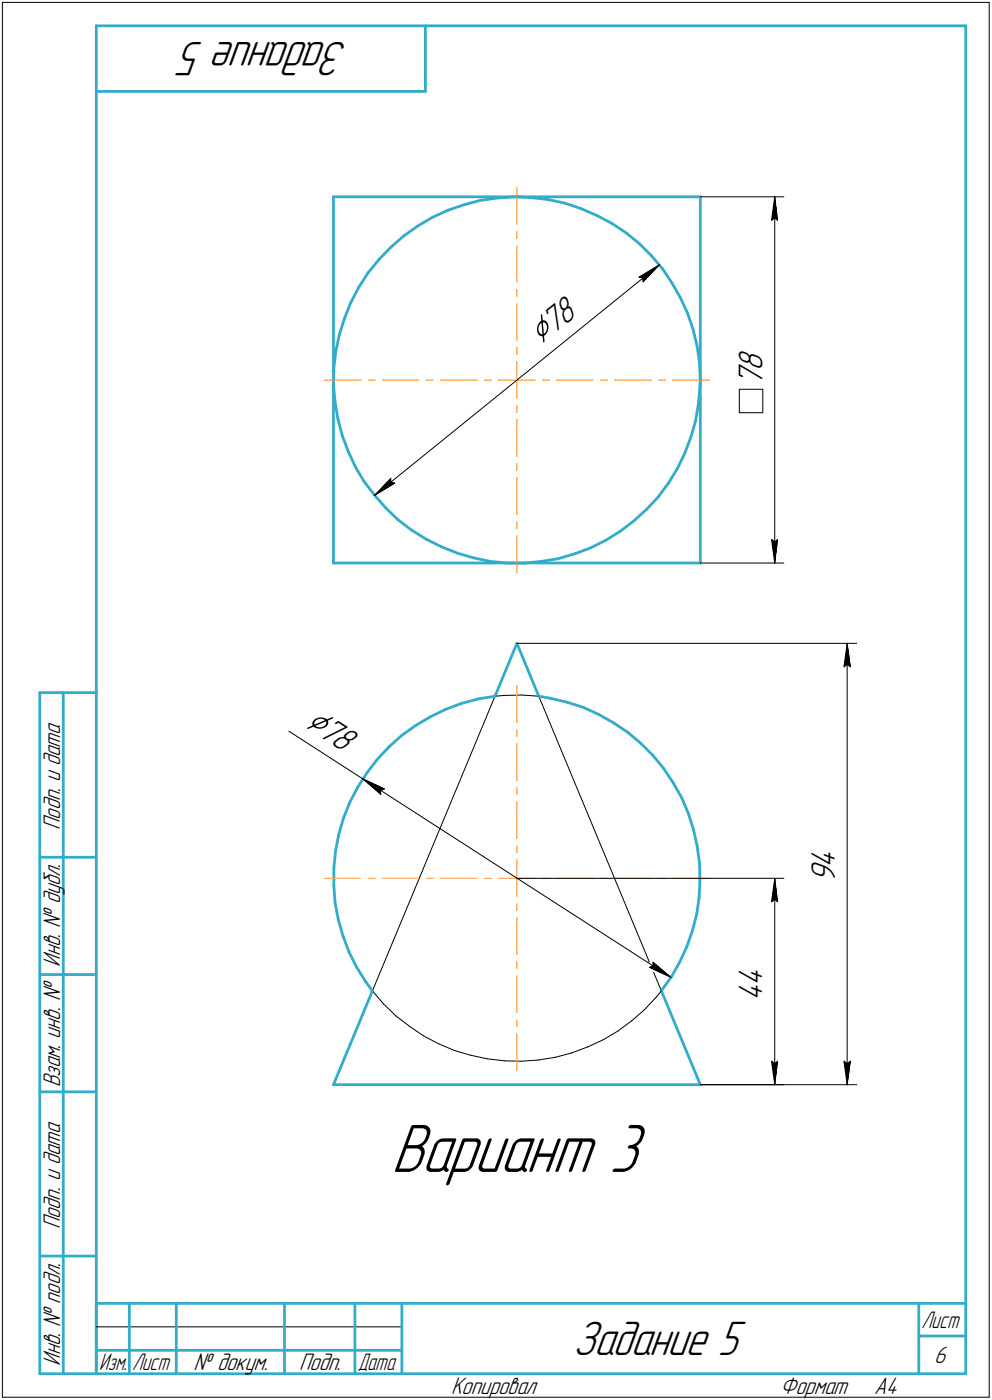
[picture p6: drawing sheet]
<svg xmlns="http://www.w3.org/2000/svg" width="211mm" height="298mm" viewBox="0 0 211 298" stroke-linecap="round" stroke-linejoin="round" font-family="sans-serif">
<defs><g id="words">
<text font-size="15.6" x="83.2" y="249.5">Вариант 3</text>
<g font-size="10.9">
<text x="74.1" y="9" transform="rotate(-180 74.1 9)">Задание 5</text>
<text x="121.9" y="288.5">Задание 5</text>
</g>
<g font-size="8.5">
<text x="115" y="73.6" transform="rotate(-39 115 73.6)">Ç78</text>
<text x="64.5" y="154.6" transform="rotate(33 64.5 154.6)">Ç78</text>
</g>
<g font-size="7.8">
<text x="162.3" y="82.2" transform="rotate(-90 162.3 82.2)">7</text>
<text x="162.3" y="79" transform="rotate(-90 162.3 79)">8</text>
<text x="177.7" y="184.9" transform="rotate(-90 177.7 184.9)">4</text>
<text x="177.7" y="188.1" transform="rotate(-90 177.7 188.1)">9</text>
<text x="162.3" y="209.9" transform="rotate(-90 162.3 209.9)">4</text>
<text x="162.3" y="213.1" transform="rotate(-90 162.3 213.1)">4</text>
</g>
<g font-size="5.4">
<text x="12.8" y="176.7" transform="rotate(-90 12.8 176.7)">Подп. и дата</text>
<text x="12.8" y="205.8" transform="rotate(-90 12.8 205.8)">Инв. № дубл.</text>
<text x="12.8" y="231.6" transform="rotate(-90 12.8 231.6)">Взам. инв. №</text>
<text x="12.8" y="261.7" transform="rotate(-90 12.8 261.7)">Подп. и дата</text>
<text x="12.8" y="290.8" transform="rotate(-90 12.8 290.8)">Инв. № подл.</text>
<text x="41.2" y="291.8">№ докум.</text>
<text x="63.6" y="291.8">Подп.</text>
<text x="198.8" y="290.3">6</text>
<text x="96" y="296.8">Копировал</text>
<text x="166" y="296.8">Формат</text>
<text x="186" y="296.8">A4</text>
</g>
<g font-size="5.3">
<text x="196.1" y="282.8">Лист</text>
<text x="21.1" y="291.8">Изм.</text>
<text x="28.1" y="291.8">Лист</text>
<text x="76.1" y="291.8">Дата</text>
</g>
</g></defs>
<g fill="#fff" stroke="#fff" stroke-width=".21">
<path d="M83.2 238.3h55.6zM83.2 238.4h55.6zM83.2 238.5h55.6zM83.2 238.6h55.6zM83.2 238.7h55.6zM83.2 238.8h55.6zM83.2 238.8h55.6zM83.2 238.9h55.6zM83.2 239h55.6zM83.2 239.1h55.6zM83.2 239.2h55.6zM83.2 239.3h55.6zM83.2 239.4h55.6zM83.2 239.4h55.6zM83.2 239.5h55.6zM83.2 239.6h55.6zM83.2 239.7h55.6zM83.2 239.8h55.6zM83.2 239.9h55.6zM83.2 239.9h55.6zM83.2 240h55.6zM83.2 240.1h55.6zM83.2 240.2h55.6zM83.2 240.3h55.6zM83.2 240.4h55.6zM83.2 240.5h55.6zM83.2 240.5h55.6zM83.2 240.6h55.6zM83.2 240.7h55.6zM83.2 240.8h55.6zM83.2 240.9h55.6zM83.2 241h55.6zM83.2 241h55.6zM83.2 241.1h55.6zM83.2 241.2h55.6zM83.2 241.3h55.6zM83.2 241.4h55.6zM83.2 241.5h55.6zM83.2 241.6h55.6zM83.2 241.6h55.6zM83.2 241.7h55.6zM83.2 241.8h55.6zM83.2 241.9h55.6zM83.2 242h55.6zM83.2 242.1h55.6zM83.2 242.1h55.6zM83.2 242.2h55.6zM83.2 242.3h55.6zM83.2 242.4h55.6zM83.2 242.5h55.6zM83.2 242.6h55.6zM83.2 242.7h55.6zM83.2 242.7h55.6zM83.2 242.8h55.6zM83.2 242.9h55.6zM83.2 243h55.6zM83.2 243.1h55.6zM83.2 243.2h55.6zM83.2 243.2h55.6zM83.2 243.3h55.6zM83.2 243.4h55.6zM83.2 243.5h55.6zM83.2 243.6h55.6zM83.2 243.7h55.6zM83.2 243.8h55.6zM83.2 243.8h55.6zM83.2 243.9h55.6zM83.2 244h55.6zM83.2 244.1h55.6zM83.2 244.2h55.6zM83.2 244.3h55.6zM83.2 244.3h55.6zM83.2 244.4h55.6zM83.2 244.5h55.6zM83.2 244.6h55.6zM83.2 244.7h55.6zM83.2 244.8h55.6zM83.2 244.9h55.6zM83.2 244.9h55.6zM83.2 245h55.6zM83.2 245.1h55.6zM83.2 245.2h55.6zM83.2 245.3h55.6zM83.2 245.4h55.6zM83.2 245.4h55.6zM83.2 245.5h55.6zM83.2 245.6h55.6zM83.2 245.7h55.6zM83.2 245.8h55.6zM83.2 245.9h55.6zM83.2 246h55.6zM83.2 246h55.6zM83.2 246.1h55.6zM83.2 246.2h55.6zM83.2 246.3h55.6zM83.2 246.4h55.6zM83.2 246.5h55.6zM83.2 246.5h55.6zM83.2 246.6h55.6zM83.2 246.7h55.6zM83.2 246.8h55.6zM83.2 246.9h55.6zM83.2 247h55.6zM83.2 247.1h55.6zM83.2 247.1h55.6zM83.2 247.2h55.6zM83.2 247.3h55.6zM83.2 247.4h55.6zM83.2 247.5h55.6zM83.2 247.6h55.6zM83.2 247.6h55.6zM83.2 247.7h55.6zM83.2 247.8h55.6zM83.2 247.9h55.6zM83.2 248h55.6zM83.2 248.1h55.6zM83.2 248.2h55.6zM83.2 248.2h55.6zM83.2 248.3h55.6zM83.2 248.4h55.6zM83.2 248.5h55.6zM83.2 248.6h55.6zM83.2 248.7h55.6zM83.2 248.8h55.6zM83.2 248.8h55.6zM83.2 248.9h55.6zM83.2 249h55.6zM83.2 249.1h55.6zM83.2 249.2h55.6zM83.2 249.3h55.6zM83.2 249.3h55.6zM83.2 249.4h55.6zM83.2 249.5h55.6zM83.2 249.6h55.6zM83.2 249.7h55.6zM83.2 249.8h55.6zM83.2 249.9h55.6zM83.2 249.9h55.6zM83.2 250h55.6zM83.2 250.1h55.6zM83.2 250.2h55.6zM83.2 250.3h55.6zM83.2 250.4h55.6zM83.2 250.4h55.6zM83.2 250.5h55.6zM83.2 250.6h55.6zM83.2 250.7h55.6zM83.2 250.8h55.6zM83.2 250.9h55.6zM83.2 251h55.6zM83.2 251h55.6zM83.2 251.1h55.6zM83.2 251.2h55.6zM83.2 251.3h55.6zM83.2 251.4h55.6zM83.2 251.5h55.6zM83.2 251.5h55.6zM83.2 251.6h55.6zM83.2 251.7h55.6zM83.2 251.8h55.6zM83.2 251.9h55.6zM83.2 252h55.6zM83.2 252.1h55.6zM83.2 252.1h55.6zM83.2 252.2h55.6zM83.2 252.3h55.6zM83.2 252.4h55.6zM83.2 252.5h55.6zM83.2 252.6h55.6z"/>
<path d="M156.6 204.9h7.2zM156.6 205h7.2zM156.6 205.1h7.2zM156.6 205.1h7.2zM156.6 205.2h7.2zM156.6 205.3h7.2zM156.6 205.4h7.2zM156.6 205.5h7.2zM156.6 205.6h7.2zM156.6 205.7h7.2zM156.6 205.7h7.2zM156.6 205.8h7.2zM156.6 205.9h7.2zM156.6 206h7.2zM156.6 206.1h7.2zM156.6 206.2h7.2zM156.6 206.2h7.2zM156.6 206.3h7.2zM156.6 206.4h7.2zM156.6 206.5h7.2zM156.6 206.6h7.2zM156.6 206.7h7.2zM156.6 206.8h7.2zM156.6 206.8h7.2zM156.6 206.9h7.2zM156.6 207h7.2zM156.6 207.1h7.2zM156.6 207.2h7.2zM156.6 207.3h7.2zM156.6 207.3h7.2zM156.6 207.4h7.2zM156.6 207.5h7.2zM156.6 207.6h7.2zM156.6 207.7h7.2zM156.6 207.8h7.2zM156.6 207.9h7.2zM156.6 207.9h7.2zM156.6 208h7.2zM156.6 208.1h7.2zM156.6 208.2h7.2zM156.6 208.3h7.2zM156.6 208.4h7.2zM156.6 208.4h7.2zM156.6 208.5h7.2zM156.6 208.6h7.2zM156.6 208.7h7.2zM156.6 208.8h7.2zM156.6 208.9h7.2zM156.6 209h7.2zM156.6 209h7.2zM156.6 209.1h7.2zM156.6 209.2h7.2zM156.6 209.3h7.2zM156.6 209.4h7.2zM156.6 209.5h7.2zM156.6 209.5h7.2zM156.6 209.6h7.2zM156.6 209.7h7.2zM156.6 209.8h7.2zM156.6 209.9h7.2zM156.6 210h7.2zM156.6 210.1h7.2zM156.6 210.1h7.2zM156.6 210.2h7.2zM156.6 210.3h7.2zM156.6 210.4h7.2zM156.6 210.5h7.2zM156.6 210.6h7.2zM156.6 210.7h7.2zM156.6 210.7h7.2zM156.6 210.8h7.2zM156.6 210.9h7.2zM156.6 211h7.2zM156.6 211.1h7.2zM156.6 211.2h7.2zM156.6 211.2h7.2zM156.6 211.3h7.2zM156.6 211.4h7.2zM156.6 211.5h7.2zM156.6 211.6h7.2zM156.6 211.7h7.2zM156.6 211.8h7.2zM156.6 211.8h7.2zM156.6 211.9h7.2zM156.6 212h7.2zM156.6 212.1h7.2zM156.6 212.2h7.2zM156.6 212.3h7.2zM156.6 212.3h7.2zM156.6 212.4h7.2zM156.6 212.5h7.2zM156.6 212.6h7.2zM156.6 212.7h7.2zM156.6 212.8h7.2zM156.6 212.9h7.2zM156.6 212.9h7.2zM156.6 213h7.2z"/>
<path d="M163.6 225.5h2.4zM163.7 225.6h2.3zM163.7 225.6h2.3zM163.7 225.7h2.3zM163.7 225.8h2.3zM163.7 225.9h2.3zM163.7 226h2.3zM163.7 226.1h2.3zM163.7 226.1h2.2zM163.7 226.2h2.2zM163.7 226.3h2.2zM163.7 226.4h2.2zM163.7 226.5h2.2zM163.7 226.6h2.2zM163.7 226.7h2.2zM163.8 226.7h2.1zM163.8 226.8h2.1zM163.8 226.9h2.1zM163.8 227h2.1zM163.8 227.1h2.1zM163.8 227.2h2.1zM163.8 227.2h2.1zM163.8 227.3h2zM163.9 227.4h1.9zM163.9 227.5h1.9zM163.9 227.6h1.9zM163.9 227.7h1.9zM163.9 227.8h1.9zM163.9 227.8h1.9zM163.9 227.9h1.9zM164 228h1.7zM164 228.1h1.7zM164 228.2h1.7zM164 228.3h1.7zM164 228.3h1.7zM164 228.4h1.7zM164 228.5h1.7zM164.1 228.6h1.5zM164.1 228.7h1.5zM164.1 228.8h1.5zM164.1 228.9h1.5zM164.1 228.9h1.5zM164.1 229h1.5zM164.1 229.1h1.5zM164.1 229.2h1.4zM164.2 229.3h1.3zM164.2 229.4h1.3zM164.3 229.4h1.1zM164.3 229.5h1.1zM164.3 229.6h1.1zM164.3 229.7h1.1zM164.3 229.8h1.1zM164.4 229.9h.9zM164.4 230h.9zM164.5 230h.8zM164.5 230.1h.7zM164.6 230.2h.6zM164.6 230.3h.6zM164.6 230.4h.5zM164.7 230.5h.4zM164.7 230.5h.3zM164.8 230.6h.2zM164.8 230.7h.2z"/>
<path d="M164.8 187.3h.2zM164.8 187.4h.2zM164.7 187.5h.3zM164.7 187.5h.4zM164.6 187.6h.5zM164.6 187.7h.6zM164.6 187.8h.6zM164.5 187.9h.7zM164.5 188h.8zM164.4 188h.9zM164.4 188.1h.9zM164.3 188.2h1.1zM164.3 188.3h1.1zM164.3 188.4h1.1zM164.3 188.5h1.1zM164.3 188.6h1.1zM164.2 188.6h1.3zM164.2 188.7h1.3zM164.1 188.8h1.4zM164.1 188.9h1.5zM164.1 189h1.5zM164.1 189.1h1.5zM164.1 189.1h1.5zM164.1 189.2h1.5zM164.1 189.3h1.5zM164.1 189.4h1.5zM164 189.5h1.7zM164 189.6h1.7zM164 189.7h1.7zM164 189.7h1.7zM164 189.8h1.7zM164 189.9h1.7zM164 190h1.7zM163.9 190.1h1.9zM163.9 190.2h1.9zM163.9 190.2h1.9zM163.9 190.3h1.9zM163.9 190.4h1.9zM163.9 190.5h1.9zM163.9 190.6h1.9zM163.8 190.7h2zM163.8 190.8h2.1zM163.8 190.8h2.1zM163.8 190.9h2.1zM163.8 191h2.1zM163.8 191.1h2.1zM163.8 191.2h2.1zM163.8 191.3h2.1zM163.7 191.3h2.2zM163.7 191.4h2.2zM163.7 191.5h2.2zM163.7 191.6h2.2zM163.7 191.7h2.2zM163.7 191.8h2.2zM163.7 191.9h2.2zM163.7 191.9h2.3zM163.7 192h2.3zM163.7 192.1h2.3zM163.7 192.2h2.3zM163.7 192.3h2.3zM163.7 192.4h2.3zM163.7 192.4h2.3z"/>
<path d="M172.1 179.9h7.1zM172.1 180h7.1zM172.1 180.1h7.1zM172.1 180.2h7.1zM172.1 180.3h7.1zM172.1 180.3h7.1zM172.1 180.4h7.1zM172.1 180.5h7.1zM172.1 180.6h7.1zM172.1 180.7h7.1zM172.1 180.8h7.1zM172.1 180.8h7.1zM172.1 180.9h7.1zM172.1 181h7.1zM172.1 181.1h7.1zM172.1 181.2h7.1zM172.1 181.3h7.1zM172.1 181.4h7.1zM172.1 181.4h7.1zM172.1 181.5h7.1zM172.1 181.6h7.1zM172.1 181.7h7.1zM172.1 181.8h7.1zM172.1 181.9h7.1zM172.1 181.9h7.1zM172.1 182h7.1zM172.1 182.1h7.1zM172.1 182.2h7.1zM172.1 182.3h7.1zM172.1 182.4h7.1zM172.1 182.5h7.1zM172.1 182.5h7.1zM172.1 182.6h7.1zM172.1 182.7h7.1zM172.1 182.8h7.1zM172.1 182.9h7.1zM172.1 183h7.1zM172.1 183h7.1zM172.1 183.1h7.1zM172.1 183.2h7.1zM172.1 183.3h7.1zM172.1 183.4h7.1zM172.1 183.5h7.1zM172.1 183.6h7.1zM172.1 183.6h7.1zM172.1 183.7h7.1zM172.1 183.8h7.1zM172.1 183.9h7.1zM172.1 184h7.1zM172.1 184.1h7.1zM172.1 184.1h7.1zM172.1 184.2h7.1zM172.1 184.3h7.1zM172.1 184.4h7.1zM172.1 184.5h7.1zM172.1 184.6h7.1zM172.1 184.7h7.1zM172.1 184.7h7.1zM172.1 184.8h7.1zM172.1 184.9h7.1zM172.1 185h7.1zM172.1 185.1h7.1zM172.1 185.2h7.1zM172.1 185.3h7.1zM172.1 185.3h7.1zM172.1 185.4h7.1zM172.1 185.5h7.1zM172.1 185.6h7.1zM172.1 185.7h7.1zM172.1 185.8h7.1zM172.1 185.8h7.1zM172.1 185.9h7.1zM172.1 186h7.1zM172.1 186.1h7.1zM172.1 186.2h7.1zM172.1 186.3h7.1zM172.1 186.4h7.1zM172.1 186.4h7.1zM172.1 186.5h7.1zM172.1 186.6h7.1zM172.1 186.7h7.1zM172.1 186.8h7.1zM172.1 186.9h7.1zM172.1 186.9h7.1zM172.1 187h7.1zM172.1 187.1h7.1zM172.1 187.2h7.1zM172.1 187.3h7.1zM172.1 187.4h7.1zM172.1 187.5h7.1zM172.1 187.5h7.1zM172.1 187.6h7.1zM172.1 187.7h7.1zM172.1 187.8h7.1zM172.1 187.9h7.1zM172.1 188h7.1z"/>
<path d="M179.1 225.5h2.4zM179.2 225.6h2.3zM179.2 225.6h2.3zM179.2 225.7h2.3zM179.2 225.8h2.3zM179.2 225.9h2.3zM179.2 226h2.3zM179.2 226.1h2.3zM179.2 226.1h2.2zM179.2 226.2h2.2zM179.2 226.3h2.2zM179.2 226.4h2.2zM179.2 226.5h2.2zM179.2 226.6h2.2zM179.2 226.7h2.2zM179.2 226.7h2.2zM179.2 226.8h2.2zM179.2 226.9h2.2zM179.3 227h2.1zM179.3 227.1h2.1zM179.3 227.2h2.1zM179.3 227.2h2.1zM179.3 227.3h2zM179.3 227.4h2zM179.3 227.5h2zM179.3 227.6h2zM179.3 227.7h2zM179.4 227.8h1.9zM179.4 227.8h1.9zM179.4 227.9h1.9zM179.4 228h1.8zM179.4 228.1h1.8zM179.4 228.2h1.8zM179.4 228.3h1.8zM179.4 228.3h1.8zM179.4 228.4h1.8zM179.5 228.5h1.7zM179.5 228.6h1.6zM179.5 228.7h1.6zM179.5 228.8h1.6zM179.5 228.9h1.6zM179.5 228.9h1.6zM179.5 229h1.6zM179.5 229.1h1.6zM179.5 229.2h1.5zM179.6 229.3h1.4zM179.6 229.4h1.4zM179.7 229.4h1.2zM179.7 229.5h1.2zM179.7 229.6h1.1zM179.7 229.7h1.1zM179.7 229.8h1.1zM179.8 229.9h1zM179.8 230h1zM179.9 230h.8zM179.9 230.1h.8zM180 230.2h.6zM180 230.3h.6zM180 230.4h.5zM180.1 230.5h.4zM180.1 230.5h.4zM180.2 230.6h.2zM180.2 230.7h.2z"/>
<path d="M180.2 137.2h.2zM180.2 137.3h.2zM180.1 137.4h.4zM180.1 137.5h.4zM180 137.6h.5zM180 137.7h.6zM180 137.8h.6zM179.9 137.8h.8zM179.9 137.9h.8zM179.8 138h1zM179.8 138.1h1zM179.7 138.2h1.1zM179.7 138.3h1.1zM179.7 138.3h1.1zM179.7 138.4h1.2zM179.7 138.5h1.2zM179.6 138.6h1.4zM179.6 138.7h1.4zM179.5 138.8h1.5zM179.5 138.9h1.6zM179.5 138.9h1.6zM179.5 139h1.6zM179.5 139.1h1.6zM179.5 139.2h1.6zM179.5 139.3h1.6zM179.5 139.4h1.6zM179.5 139.4h1.7zM179.4 139.5h1.8zM179.4 139.6h1.8zM179.4 139.7h1.8zM179.4 139.8h1.8zM179.4 139.9h1.8zM179.4 140h1.8zM179.4 140h1.9zM179.4 140.1h1.9zM179.4 140.2h1.9zM179.3 140.3h2zM179.3 140.4h2zM179.3 140.5h2zM179.3 140.5h2zM179.3 140.6h2zM179.3 140.7h2.1zM179.3 140.8h2.1zM179.3 140.9h2.1zM179.3 141h2.1zM179.2 141.1h2.2zM179.2 141.1h2.2zM179.2 141.2h2.2zM179.2 141.3h2.2zM179.2 141.4h2.2zM179.2 141.5h2.2zM179.2 141.6h2.2zM179.2 141.6h2.2zM179.2 141.7h2.2zM179.2 141.8h2.2zM179.2 141.9h2.3zM179.2 142h2.3zM179.2 142.1h2.3zM179.2 142.2h2.3zM179.2 142.2h2.3zM179.2 142.3h2.3zM179.2 142.4h2.3z"/>
<path d="M156.6 74h7.2zM156.6 74.1h7.2zM156.6 74.2h7.2zM156.6 74.3h7.2zM156.6 74.3h7.2zM156.6 74.4h7.2zM156.6 74.5h7.2zM156.6 74.6h7.2zM156.6 74.7h7.2zM156.6 74.8h7.2zM156.6 74.8h7.2zM156.6 74.9h7.2zM156.6 75h7.2zM156.6 75.1h7.2zM156.6 75.2h7.2zM156.6 75.3h7.2zM156.6 75.4h7.2zM156.6 75.4h7.2zM156.6 75.5h7.2zM156.6 75.6h7.2zM156.6 75.7h7.2zM156.6 75.8h7.2zM156.6 75.9h7.2zM156.6 75.9h7.2zM156.6 76h7.2zM156.6 76.1h7.2zM156.6 76.2h7.2zM156.6 76.3h7.2zM156.6 76.4h7.2zM156.6 76.5h7.2zM156.6 76.5h7.2zM156.6 76.6h7.2zM156.6 76.7h7.2zM156.6 76.8h7.2zM156.6 76.9h7.2zM156.6 77h7.2zM156.6 77h7.2zM156.6 77.1h7.2zM156.6 77.2h7.2zM156.6 77.3h7.2zM156.6 77.4h7.2zM156.6 77.5h7.2zM156.6 77.6h7.2zM156.6 77.6h7.2zM156.6 77.7h7.2zM156.6 77.8h7.2zM156.6 77.9h7.2zM156.6 78h7.2zM156.6 78.1h7.2zM156.6 78.1h7.2zM156.6 78.2h7.2zM156.6 78.3h7.2zM156.6 78.4h7.2zM156.6 78.5h7.2zM156.6 78.6h7.2zM156.6 78.7h7.2zM156.6 78.7h7.2zM156.6 78.8h7.2zM156.6 78.9h7.2zM156.6 79h7.2zM156.6 79.1h7.2zM156.6 79.2h7.2zM156.6 79.2h7.2zM156.6 79.3h7.2zM156.6 79.4h7.2zM156.6 79.5h7.2zM156.6 79.6h7.2zM156.6 79.7h7.2zM156.6 79.8h7.2zM156.6 79.8h7.2zM156.6 79.9h7.2zM156.6 80h7.2zM156.6 80.1h7.2zM156.6 80.2h7.2zM156.6 80.3h7.2zM156.6 80.3h7.2zM156.6 80.4h7.2zM156.6 80.5h7.2zM156.6 80.6h7.2zM156.6 80.7h7.2zM156.6 80.8h7.2zM156.6 80.9h7.2zM156.6 80.9h7.2zM156.6 81h7.2zM156.6 81.1h7.2zM156.6 81.2h7.2zM156.6 81.3h7.2zM156.6 81.4h7.2zM156.6 81.4h7.2zM156.6 81.5h7.2zM156.6 81.6h7.2zM156.6 81.7h7.2zM156.6 81.8h7.2zM156.6 81.9h7.2zM156.6 82h7.2zM156.6 82h7.2zM156.6 82.1h7.2zM156.6 82.2h7.2zM156.6 82.3h7.2zM156.6 82.4h7.2zM156.6 82.5h7.2zM156.6 82.5h7.2zM156.6 82.6h7.2zM156.6 82.7h7.2zM156.6 82.8h7.2zM156.6 82.9h7.2zM156.6 83h7.2zM156.6 83.1h7.2zM156.6 83.1h7.2zM156.6 83.2h7.2zM156.6 83.3h7.2zM156.6 83.4h7.2zM156.6 83.5h7.2zM156.6 83.6h7.2zM156.6 83.7h7.2zM156.6 83.7h7.2zM156.6 83.8h7.2zM156.6 83.9h7.2zM156.6 84h7.2zM156.6 84.1h7.2zM156.6 84.2h7.2zM156.6 84.2h7.2zM156.6 84.3h7.2zM156.6 84.4h7.2zM156.6 84.5h7.2zM156.6 84.6h7.2zM156.6 84.7h7.2zM156.6 84.8h7.2zM156.6 84.8h7.2zM156.6 84.9h7.2zM156.6 85h7.2zM156.6 85.1h7.2zM156.6 85.2h7.2zM156.6 85.3h7.2zM156.6 85.3h7.2zM156.6 85.4h7.2zM156.6 85.5h7.2zM156.6 85.6h7.2zM156.6 85.7h7.2zM156.6 85.8h7.2zM156.6 85.9h7.2zM156.6 85.9h7.2zM156.6 86h7.2zM156.6 86.1h7.2zM156.6 86.2h7.2zM156.6 86.3h7.2zM156.6 86.4h7.2zM156.6 86.4h7.2zM156.6 86.5h7.2zM156.6 86.6h7.2zM156.6 86.7h7.2zM156.6 86.8h7.2zM156.6 86.9h7.2zM156.6 87h7.2zM156.6 87h7.2zM156.6 87.1h7.2zM156.6 87.2h7.2zM156.6 87.3h7.2zM156.6 87.4h7.2zM156.6 87.5h7.2zM156.6 87.5h7.2zM156.6 87.6h7.2zM156.6 87.7h7.2zM156.6 87.8h7.2z"/>
<path d="M163.6 114.5h2.4zM163.7 114.6h2.3zM163.7 114.6h2.3zM163.7 114.7h2.3zM163.7 114.8h2.3zM163.7 114.9h2.3zM163.7 115h2.3zM163.7 115.1h2.3zM163.7 115.1h2.2zM163.7 115.2h2.2zM163.7 115.3h2.2zM163.7 115.4h2.2zM163.7 115.5h2.2zM163.7 115.6h2.2zM163.7 115.7h2.2zM163.8 115.7h2.1zM163.8 115.8h2.1zM163.8 115.9h2.1zM163.8 116h2.1zM163.8 116.1h2.1zM163.8 116.2h2.1zM163.8 116.2h2.1zM163.9 116.3h1.9zM163.9 116.4h1.9zM163.9 116.5h1.9zM163.9 116.6h1.9zM163.9 116.7h1.9zM163.9 116.8h1.9zM163.9 116.8h1.9zM164 116.9h1.7zM164 117h1.7zM164 117.1h1.7zM164 117.2h1.7zM164 117.3h1.7zM164 117.3h1.7zM164 117.4h1.7zM164.1 117.5h1.5zM164.1 117.6h1.5zM164.1 117.7h1.5zM164.1 117.8h1.5zM164.1 117.9h1.5zM164.1 117.9h1.5zM164.1 118h1.5zM164.1 118.1h1.4zM164.2 118.2h1.3zM164.2 118.3h1.3zM164.3 118.4h1.1zM164.3 118.4h1.1zM164.3 118.5h1.1zM164.3 118.6h1.1zM164.3 118.7h1.1zM164.4 118.8h.9zM164.4 118.9h.9zM164.5 119h.8zM164.5 119h.7zM164.6 119.1h.6zM164.6 119.2h.6zM164.6 119.3h.5zM164.7 119.4h.4zM164.7 119.5h.3zM164.8 119.5h.2zM164.8 119.6h.2z"/>
<path d="M164.8 42.2h.2zM164.8 42.2h.2zM164.7 42.3h.3zM164.7 42.4h.4zM164.6 42.5h.5zM164.6 42.6h.6zM164.6 42.7h.6zM164.5 42.8h.7zM164.5 42.8h.8zM164.4 42.9h.9zM164.4 43h.9zM164.3 43.1h1.1zM164.3 43.2h1.1zM164.3 43.3h1.1zM164.3 43.3h1.1zM164.3 43.4h1.1zM164.2 43.5h1.3zM164.2 43.6h1.3zM164.1 43.7h1.4zM164.1 43.8h1.5zM164.1 43.9h1.5zM164.1 43.9h1.5zM164.1 44h1.5zM164.1 44.1h1.5zM164.1 44.2h1.5zM164.1 44.3h1.5zM164 44.4h1.7zM164 44.4h1.7zM164 44.5h1.7zM164 44.6h1.7zM164 44.7h1.7zM164 44.8h1.7zM164 44.9h1.7zM163.9 45h1.9zM163.9 45h1.9zM163.9 45.1h1.9zM163.9 45.2h1.9zM163.9 45.3h1.9zM163.9 45.4h1.9zM163.9 45.5h1.9zM163.8 45.6h2zM163.8 45.6h2.1zM163.8 45.7h2.1zM163.8 45.8h2.1zM163.8 45.9h2.1zM163.8 46h2.1zM163.8 46.1h2.1zM163.8 46.1h2.1zM163.7 46.2h2.2zM163.7 46.3h2.2zM163.7 46.4h2.2zM163.7 46.5h2.2zM163.7 46.6h2.2zM163.7 46.7h2.2zM163.7 46.7h2.2zM163.7 46.8h2.3zM163.7 46.9h2.3zM163.7 47h2.3zM163.7 47.1h2.3zM163.7 47.2h2.3zM163.7 47.2h2.3zM163.7 47.3h2.3z"/>
<path d="M138.8 204.2h.1zM138.7 204.3h.3zM138.6 204.4h.5zM138.6 204.5h.6zM138.5 204.6h.9zM138.4 204.6h1zM138.4 204.7h1.1zM138.3 204.8h1.3zM138.3 204.9h1.4zM138.3 205h1.6zM138.2 205.1h1.8zM138.1 205.1h1.9zM138.1 205.2h2zM138 205.3h2.2zM138 205.4h2.4zM137.9 205.5h2.6zM137.9 205.6h2.6zM137.8 205.7h2.8zM137.8 205.7h3zM137.8 205.8h3.1zM137.7 205.9h3.3zM137.7 206h3.4zM137.6 206.1h3.5zM137.5 206.2h3.8zM137.8 206.2h3.6zM137.9 206.3h3.6zM138.1 206.4h3.5zM138.3 206.5h3.3zM138.4 206.6h3.3zM138.6 206.7h3.2zM138.8 206.8h3.1zM138.9 206.8h3zM139.1 206.9h2.9zM139.4 207h2.7zM139.5 207.1h2.6zM139.7 207.2h2.5zM139.9 207.3h2.3zM140 207.3h2.2zM140.2 207.4h2.1zM140.4 207.5h2zM140.5 207.6h1.9zM140.7 207.7h1.8zM140.9 207.8h1.7zM141.4 207.9h1.2zM141.8 207.9h.9zM142.3 208h.4z"/>
<path d="M77.3 165.9h.4zM77.4 166h.7zM77.5 166.1h1.2zM77.5 166.2h1.6zM77.6 166.3h1.7zM77.6 166.4h1.9zM77.6 166.5h2.1zM77.7 166.5h2.1zM77.8 166.6h2.2zM77.8 166.7h2.4zM77.9 166.8h2.4zM78 166.9h2.5zM78 167h2.7zM78.1 167h2.8zM78.1 167.1h3zM78.1 167.2h3.2zM78.2 167.3h3.2zM78.3 167.4h3.3zM78.3 167.5h3.5zM78.5 167.6h3.5zM78.6 167.6h3.5zM78.7 167.7h3.6zM78.7 167.8h3.8zM78.8 167.9h3.7zM79 168h3.4zM79.1 168.1h3.2zM79.2 168.1h3.1zM79.2 168.2h3zM79.3 168.3h2.8zM79.4 168.4h2.7zM79.6 168.5h2.4zM79.7 168.6h2.3zM79.8 168.7h2.2zM79.8 168.7h2.1zM79.9 168.8h1.9zM80.1 168.9h1.7zM80.2 169h1.5zM80.3 169.1h1.3zM80.3 169.2h1.3zM80.4 169.2h1.1zM80.5 169.3h.9zM80.7 169.4h.7zM80.8 169.5h.6zM80.9 169.6h.4zM80.9 169.7h.4zM81 169.8h.2z"/>
<path d="M67.6 149.9h.2zM67.6 149.9h.4zM67.6 150h.5zM67.5 150.1h.7zM67.4 150.2h.9zM67.4 150.3h1.1zM67.3 150.4h1.3zM67.2 150.5h1.5zM67.2 150.5h1.7zM67.1 150.6h1.9zM67.1 150.7h2.1zM67.1 150.8h2.2zM67 150.9h2.4zM66.9 151h2.6zM66.9 151h2.8zM66.8 151.1h3zM66.8 151.2h3.1zM66.7 151.3h3.4zM66.6 151.4h3.6zM66.6 151.5h3.8zM66.5 151.6h3.9zM66.5 151.6h4.1zM66.5 151.7h4.2zM66.4 151.8h4.5zM66.3 151.9h4.7zM66.3 152h4.8zM66.2 152.1h5.1zM66.1 152.1h5.3zM66.1 152.2h5.4zM66 152.3h5.6zM66 152.4h5.8zM66 152.5h5.9zM65.9 152.6h6.2zM65.9 152.7h6.3zM65.8 152.7h6.5zM65.7 152.8h6.8zM65.7 152.9h6.9zM65.6 153h7.1zM65.5 153.1h7.3zM65.5 153.2h7.5zM65.4 153.2h7.7zM65.4 153.3h7.8zM65.4 153.4h8zM65.3 153.5h8.2zM65.3 153.6h8.4zM65.2 153.7h8.5zM65.1 153.8h8.8zM65.1 153.8h8.9zM65 153.9h9.2zM64.9 154h9.4zM64.9 154.1h9.5zM64.9 154.2h9.7zM64.8 154.3h9.9zM64.8 154.3h10zM64.7 154.4h10.2zM64.6 154.5h10.5zM64.6 154.6h10.6zM64.5 154.7h10.9zM64.5 154.8h11zM64.4 154.9h11.2zM64.3 154.9h11.5zM64.3 155h11.6zM64.3 155.1h11.7zM64.2 155.2h11.9zM64.2 155.3h12.1zM64.1 155.4h12.3zM64 155.4h12.5zM64 155.5h12.7zM63.9 155.6h12.9zM63.8 155.7h13.2zM63.8 155.8h13.2zM63.8 155.9h13.4zM63.7 156h13.6zM63.8 156h13.7zM64 156.1h13.6zM64.1 156.2h13.5zM64.3 156.3h13.2zM64.3 156.4h13.2zM64.5 156.5h12.9zM64.6 156.5h12.7zM64.8 156.6h12.5zM64.9 156.7h12.3zM65 156.8h12.1zM65.2 156.9h11.9zM65.3 157h11.7zM65.4 157.1h11.6zM65.5 157.1h11.5zM65.7 157.2h11.2zM65.8 157.3h11zM66 157.4h10.8zM66.1 157.5h10.6zM66.2 157.6h10.5zM66.4 157.6h10.2zM66.5 157.7h10zM66.6 157.8h9.9zM66.7 157.9h9.8zM66.9 158h9.5zM67 158.1h9.4zM67.1 158.2h9.2zM67.3 158.2h8.9zM67.4 158.3h8.8zM67.6 158.4h8.5zM67.6 158.5h8.4zM67.8 158.6h8.2zM67.9 158.7h8zM68.1 158.7h7.8zM68.2 158.8h7.7zM68.3 158.9h7.5zM68.5 159h7.3zM68.6 159.1h7.1zM68.7 159.2h6.9zM68.8 159.3h6.8zM69 159.3h6.5zM69.1 159.4h6.3zM69.3 159.5h6.1zM69.4 159.6h6zM69.5 159.7h5.8zM69.7 159.8h5.6zM69.8 159.9h5.4zM69.9 159.9h5.3zM70 160h5.1zM70.2 160.1h4.8zM70.3 160.2h4.7zM70.4 160.3h4.5zM70.6 160.4h4.2zM70.7 160.4h4.1zM70.9 160.5h3.9zM71 160.6h3.7zM71.1 160.7h3.6zM71.2 160.8h3.4zM71.4 160.9h3.1zM71.5 161h3zM71.6 161h2.8zM71.8 161.1h2.6zM71.9 161.2h2.4zM72.1 161.3h2.2zM72.1 161.4h2.2zM72.3 161.5h1.9zM72.4 161.5h1.7zM72.6 161.6h1.5zM72.7 161.7h1.3zM72.8 161.8h1.1zM73 161.9h.9zM73.1 162h.7zM73.2 162.1h.5zM73.3 162.1h.4zM73.5 162.2h.2z"/>
<path d="M83.1 101.3h.2zM83 101.3h.4zM82.9 101.4h.6zM82.8 101.5h.8zM82.7 101.6h1zM82.6 101.7h1.1zM82.5 101.8h1.3zM82.5 101.9h1.4zM82.4 101.9h1.6zM82.3 102h1.7zM82.2 102.1h1.9zM82.1 102.2h2.1zM82 102.3h2.2zM82 102.4h2.3zM81.9 102.4h2.5zM81.9 102.5h2.5zM81.8 102.6h2.7zM81.7 102.7h2.9zM81.6 102.8h3.1zM81.5 102.9h3.3zM81.4 103h3.4zM81.4 103h3.3zM81.3 103.1h3.2zM81.2 103.2h3.2zM81.1 103.3h3.1zM81 103.4h3.2zM80.9 103.5h3.1zM80.9 103.5h2.9zM80.8 103.6h2.9zM80.7 103.7h2.9zM80.6 103.8h2.9zM80.6 103.9h2.7zM80.5 104h2.6zM80.5 104.1h2.6zM80.4 104.1h2.5zM80.4 104.2h2.4zM80.3 104.3h2.3zM80.3 104.4h2.2zM80.3 104.5h2.1zM80.3 104.6h1.9zM80.2 104.6h1.9zM80.1 104.7h1.9zM80.1 104.8h1.8zM80 104.9h1.7zM80 105h1.5zM79.9 105.1h1.4zM79.9 105.2h1zM79.8 105.2h.8zM79.8 105.3h.5zM79.8 105.4h.2z"/>
<path d="M140 56.5h.3zM139.7 56.6h.5zM139.4 56.6h.8zM139.1 56.7h1zM138.8 56.8h1.3zM138.4 56.9h1.6zM138.3 57h1.7zM138.2 57.1h1.8zM138.1 57.1h1.9zM137.9 57.2h2zM137.8 57.3h2zM137.7 57.4h2.1zM137.5 57.5h2.2zM137.3 57.6h2.4zM137.2 57.7h2.4zM137.1 57.7h2.5zM136.9 57.8h2.6zM136.8 57.9h2.7zM136.7 58h2.7zM136.5 58.1h2.9zM136.4 58.2h3zM136.2 58.3h3.1zM136.1 58.3h3.1zM136 58.4h3.1zM135.8 58.5h3.2zM135.6 58.6h3.3zM135.6 58.7h3.3zM135.4 58.8h3.4zM135.2 58.8h3.5zM135.3 58.9h3.3zM135.4 59h3.1zM135.5 59.1h2.9zM135.5 59.2h2.8zM135.6 59.3h2.7zM135.6 59.4h2.6zM135.7 59.4h2.4zM135.7 59.5h2.3zM135.8 59.6h2.1zM135.9 59.7h1.9zM136 59.8h1.8zM136 59.9h1.7zM136.1 59.9h1.5zM136.1 60h1.4zM136.2 60.1h1.2zM136.3 60.2h1zM136.4 60.3h.8zM136.4 60.4h.8zM136.5 60.5h.6zM136.6 60.5h.4zM136.7 60.6h.2z"/>
<path d="M120.3 61.7h.2zM120.2 61.8h.4zM120.1 61.9h.5zM120.1 62h.6zM119.9 62.1h.9zM119.8 62.1h1zM119.7 62.2h1.2zM119.6 62.3h1.4zM119.5 62.4h1.6zM119.4 62.5h1.8zM119.3 62.6h1.9zM119.2 62.7h2zM119.1 62.7h2.2zM119 62.8h2.4zM118.9 62.9h2.6zM118.8 63h2.7zM118.7 63.1h2.9zM118.6 63.2h3.1zM118.4 63.2h3.4zM118.4 63.3h3.4zM118.3 63.4h3.5zM118.2 63.5h3.7zM118.1 63.6h3.9zM117.9 63.7h4.2zM117.9 63.8h4.3zM117.8 63.8h4.5zM117.7 63.9h4.6zM117.5 64h4.8zM117.4 64.1h5zM117.3 64.2h5.2zM117.3 64.3h5.3zM117.2 64.3h5.4zM117 64.4h5.7zM116.9 64.5h5.9zM116.8 64.6h6.1zM116.8 64.7h6.1zM116.7 64.8h6.2zM116.5 64.9h6.5zM116.4 64.9h6.7zM116.3 65h6.9zM116.2 65.1h7.1zM116.1 65.2h7.2zM116 65.3h7.4zM115.9 65.4h7.5zM115.8 65.4h7.7zM115.7 65.5h7.9zM115.6 65.6h8.1zM115.5 65.7h8.2zM115.4 65.8h8.4zM115.3 65.9h8.6zM115.1 66h8.9zM115.1 66h8.9zM115 66.1h9zM114.9 66.2h9.2zM114.8 66.3h9.4zM114.6 66.4h9.7zM114.6 66.5h9.8zM114.5 66.5h9.9zM114.4 66.6h10.1zM114.3 66.7h10.2zM114.1 66.8h10.5zM114 66.9h10.7zM114 67h10.7zM113.9 67.1h10.9zM113.7 67.1h11.2zM113.6 67.2h11.4zM113.5 67.3h11.6zM113.5 67.4h11.6zM113.4 67.5h11.6zM113.2 67.6h11.7zM113.1 67.6h11.7zM113 67.7h11.7zM112.9 67.8h11.6zM112.9 67.9h11.6zM112.7 68h11.7zM112.6 68.1h11.7zM112.5 68.2h11.6zM112.4 68.2h11.6zM112.3 68.3h11.7zM112.2 68.4h11.7zM112.1 68.5h11.7zM112 68.6h11.6zM111.9 68.7h11.6zM111.8 68.7h11.6zM111.7 68.8h11.7zM111.6 68.9h11.6zM111.5 69h11.6zM111.3 69.1h11.7zM111.4 69.2h11.5zM111.5 69.3h11.3zM111.6 69.3h11.1zM111.7 69.4h10.9zM111.8 69.5h10.7zM111.8 69.6h10.6zM111.8 69.7h10.5zM111.9 69.8h10.3zM112 69.8h10.1zM112.1 69.9h9.9zM112.2 70h9.6zM112.2 70.1h9.6zM112.3 70.2h9.4zM112.4 70.3h9.2zM112.4 70.4h9zM112.5 70.4h8.8zM112.5 70.5h8.7zM112.6 70.6h8.6zM112.7 70.7h8.4zM112.8 70.8h8.1zM112.9 70.9h7.9zM112.9 71h7.8zM112.9 71h7.7zM113 71.1h7.5zM113.1 71.2h7.3zM113.2 71.3h7.1zM113.3 71.4h6.9zM113.3 71.5h6.8zM113.4 71.5h6.6zM113.5 71.6h6.4zM113.5 71.7h6.3zM113.6 71.8h6.1zM113.7 71.9h5.8zM113.7 72h5.8zM113.8 72.1h5.6zM113.9 72.1h5.4zM114 72.2h5.1zM114 72.3h5zM114.1 72.4h4.9zM114.1 72.5h4.8zM114.2 72.6h4.5zM114.3 72.6h4.3zM114.4 72.7h4.1zM114.5 72.8h3.9zM114.5 72.9h3.9zM114.6 73h3.6zM114.6 73.1h3.5zM114.7 73.2h3.3zM114.8 73.2h3.1zM114.9 73.3h2.9zM114.9 73.4h2.8zM115 73.5h2.6zM115.1 73.6h2.4zM115.1 73.7h2.2zM115.2 73.7h2.1zM115.2 73.8h2zM115.3 73.9h1.8zM115.4 74h1.6zM115.5 74.1h1.3zM115.6 74.2h1.2zM115.7 74.3h1zM115.7 74.3h.9zM115.7 74.4h.7zM115.8 74.5h.5zM115.9 74.6h.3zM116 74.7h.2z"/>
</g>
<g fill="none" stroke="#33acca" stroke-width=".59">
<path d="M20.5 5.5v287zM20.5 5.5h185zM20.5 19.5h70zM90.5 5.5v14zM205.5 5.5v287zM71 41.9v78zM71 41.9h78zM78.3 58.1l-1.9 3zM80.6 55.3l-2.3 2.8zM83.1 52.7l2.8-2.4zM83.1 52.7l-2.5 2.6zM85.9 50.3l2.9-2.1z"/>
<path d="M88.8 48.2l3.1-1.9zM91.9 46.3l3.3-1.5zM95.2 44.8l3.5-1.2zM98.7 43.6l3.5-.9zM102.2 42.7l3.6-.5zM105.8 42.2l3.7-.3zM109.5 41.9l3.6 .2zM113.1 42.1l3.6 .4zM116.7 42.5l3.5 .8zM120.2 43.3l3.5 1.1zM123.7 44.4l3.3 1.5zM127 45.9l3.2 1.7z"/>
<path d="M130.2 47.6l3.1 2zM133.3 49.6l2.8 2.3zM136.1 51.9l2.5 2.5zM138.6 54.4l2.4 2.8zM141 57.2l2 3.1zM149 41.9v78zM71 78.3v3.7zM71.5 74.8l-.5 3.5zM72.2 71.2l-.7 3.6zM73.3 67.7l-1.1 3.5zM74.7 64.3l-1.4 3.4zM76.4 61.1l-1.7 3.2z"/>
<path d="M143 60.3l1.8 3.1zM144.8 63.4l1.5 3.3zM146.3 66.7l1.2 3.5zM147.5 70.2l.8 3.5zM148.3 73.7l.5 3.6zM148.8 77.3l.2 3.6zM71 82l.3 3.6zM71.3 85.6l.6 3.6zM71.9 89.2l.9 3.5zM72.8 92.7l1.3 3.4zM74.1 96.1l1.5 3.3zM75.6 99.4l1.9 3.1z"/>
<path d="M144.1 99.8l-1.9 3.1zM145.7 96.5l-1.6 3.3zM147 93.1l-1.3 3.4zM148 89.7l-1 3.4zM148.6 86.1l-.6 3.6zM148.9 82.5l-.3 3.6zM149 80.9l-.1 1.6zM71 119.9h78zM77.5 102.5l2.2 2.9zM79.7 105.4l2.3 2.7zM82 108.1l2.7 2.6zM84.7 110.7l2.8 2.2z"/>
<path d="M87.5 112.9l3.2 1.9zM90.7 114.8l3.2 1.6zM93.9 116.4l3.4 1.4zM97.3 117.8l3.5 1zM100.8 118.8l3.5 .7zM104.3 119.5l3.6 .4zM107.9 119.9h3.7zM111.6 119.9l3.5-.4zM115.1 119.5l3.7-.5zM118.8 119l3.5-1.1zM122.3 117.9l3.3-1.2zM125.6 116.7l3.3-1.6z"/>
<path d="M128.9 115.1l3.1-2zM132 113.1l2.9-2.2zM134.9 110.9l2.7-2.4zM140 105.8l-2.4 2.7zM142.2 102.9l-2.2 2.9zM110 137l-4.7 11.3zM110 137l4.6 11.3zM8.5 147.5v145zM8.5 147.5h12zM13.5 147.5v145zM82.7 159.1l2.7-2.5zM82.7 159.1l-2.4 2.6z"/>
<path d="M85.4 156.6l3-2.1zM88.4 154.5l3.1-1.8zM91.5 152.7l3.3-1.7zM94.8 151l3.4-1.2zM98.2 149.8l3.5-1zM101.7 148.8l3.6-.5zM114.6 148.3l2.5 .4zM117.1 148.7l3.5 .8zM120.6 149.5l3.5 1.1zM124.1 150.6l3.3 1.5zM127.4 152.1l3.2 1.8zM130.6 153.9l3 2.1z"/>
<path d="M133.6 156l2.8 2.3zM136.4 158.3l2.5 2.6zM72.1 177.8l-.7 3.6zM73.1 174.2l-1 3.6zM74.4 170.9l-1.3 3.3zM76.1 167.6l-1.7 3.3zM78.1 164.6l-2 3zM80.3 161.7l-2.2 2.9zM138.9 160.9l2.3 2.8zM141.2 163.7l2.1 3zM143.3 166.7l1.7 3.1zM145 169.8l1.5 3.4z"/>
<path d="M146.5 173.2l1.1 3.5zM147.6 176.7l.7 3.5zM8.5 182.5h12zM71 184.9v3.7zM71 188.6l.3 3.6zM71.3 192.2l.7 3.5zM71.4 181.4l-.4 3.5zM72 195.7l1 3.6zM73 199.3l1.3 3.4zM147.3 198.2l-1.2 3.4zM148.3 194.6l-1 3.6zM148.3 180.2l.5 3.6z"/>
<path d="M148.8 191.1l-.5 3.5zM148.8 183.8l.1 3.7zM148.9 187.5l-.1 3.6zM8.5 207.5h12zM74.3 202.7l1.6 3.2zM75.9 205.9l1.9 3.1zM77.8 209l1.4 2zM79.2 211l-8.2 20zM140.7 211l8.3 20zM142.8 208l-2.1 3zM144.6 204.9l-1.8 3.1zM146.1 201.6l-1.5 3.3z"/>
<path d="M8.5 232.5h12zM71 231h78zM8.5 267.5h12zM20.5 277.5h185zM20.5 277.5v15zM27.5 277.5v15zM37.5 277.5v15zM60.5 277.5v15zM75.5 277.5v15zM85.5 277.5v15zM195.5 277.5v15zM8.5 292.5h12z"/>
<path d="M20.5 292.5h185zM20.5 287.5h7zM27.5 287.5h10zM37.5 287.5h23zM60.5 287.5h15zM75.5 287.5h10zM195.5 284.5h10z"/>
</g>
<g fill="none" stroke="#000" stroke-width=".21">
<path d="M.5 .5v297zM.5 .5h210zM210.5 .5v297zM136 59l.7 .2zM136 59l4.3-2.6zM136.7 59.2l.1 .8zM140.3 56.4l-3.5 3.6zM149 41.9h17.8zM164.2 46.9l.6-.5zM164.8 41.9l.6 5zM164.8 46.4l.6 .5zM164.8 41.9l-.6 5z"/>
<path d="M164.8 41.9v78zM157.3 87.9h5zM157.3 82.9v5zM157.3 82.9h5zM162.3 82.9v5zM79.7 105.5l4.3-2.6zM79.7 105.5l60.6-49.1zM83.1 101.9l-3.4 3.6zM83.1 101.9v.8zM83.1 102.7l.9 .2zM149 119.9h17.8zM164.2 114.9l.6 5z"/>
<path d="M164.2 114.9l.6 .5zM164.8 115.4l.6-.5zM165.4 114.9l-.6 5zM110 137h72.3zM180.3 137l.6 5zM180.3 137l-.7 5zM180.3 137v94zM61.5 155.7l15.7 10.2zM105.3 148.3l-26.1 62.7zM105.3 148.3l2.1-.2zM107.4 148.1l3.6-.1zM111 148l3.6 .3z"/>
<path d="M114.6 148.3l26.1 62.7zM179.6 142l.7-.5zM180.3 141.5l.6 .5zM77.2 165.9l4.6 2.1zM77.2 165.9l3.8 3.3zM77.2 165.9l65.5 42.2zM80.9 168.3l.9-.3zM80.9 168.3l.1 .9zM110 187h56.8zM164.2 192l.6-.5zM164.8 187l.6 5zM164.8 191.5l.6 .5z"/>
<path d="M164.8 187l-.6 5zM164.8 187v44zM79.2 211l2.4 2.8zM81.6 213.8l2.6 2.5zM84.2 216.3l2.9 2.2zM87.1 218.5l3 2.1zM131.5 219.5l3-2.2zM134.5 217.3l2.7-2.3zM138.2 206l4.5 2.1zM138.2 206l.7-.3zM138.9 204.9v.8zM138.9 204.9l3.8 3.2z"/>
<path d="M139.6 212.3l-2.4 2.7zM140.7 211l-1.1 1.3zM90.1 220.6l3.2 1.6zM93.3 222.2l3.4 1.5zM96.7 223.7l3.5 1zM100.2 224.7l3.5 .8zM103.7 225.5l3.7 .4zM107.4 225.9l3.5 .1zM110.9 226l3.7-.3zM114.6 225.7l3.6-.6zM118.2 225.1l3.5-.9zM121.7 224.2l3.4-1.3z"/>
<path d="M125.1 222.9l3.3-1.5zM128.4 221.4l3.1-1.9zM149 231h17.8zM149 231h33.3zM164.2 226l.6 5zM164.2 226l.6 .5zM164.8 226.5l.6-.5zM165.4 226l-.6 5zM179.6 226l.7 5zM179.6 226l.7 .5zM180.3 226.5l.6-.5zM180.9 226l-.6 5z"/>
<path d="M.5 297.5h210zM20.5 282.5h65z"/>
</g>
<g fill="none" stroke="#ff8000" stroke-width=".21">
<path d="M110 40v7.8zM110 49.3v1.5zM110 52.3v7.8zM110 61.6v1.6zM110 64.7v7.8zM110 74v1.5zM110 77v3.9zM69 80.9h7.8zM78.3 80.9h1.5zM81.4 80.9h7.8zM90.7 80.9h1.5zM93.7 80.9h7.8z"/>
<path d="M103 80.9h1.6zM106 80.9h4zM110 80.9h3.9zM110 98.7v1.5zM110 89.3v7.9zM110 86.4v1.5zM110 80.9v3.9zM115.4 80.9h1.5zM118.4 80.9h7.8zM127.8 80.9h1.5zM130.7 80.9h7.9zM140.1 80.9h1.5z"/>
<path d="M143.1 80.9h7.9zM110 114v7.9zM110 111.1v1.5zM110 101.7v7.9zM110 146v7.8zM110 155.4v1.5zM110 158.3v7.9zM110 167.7v1.5zM110 170.7v7.9zM69 187h7.8zM78.3 187h1.5zM81.4 187h7.8z"/>
<path d="M90.7 187h1.5zM93.7 187h7.8zM103 187h1.6zM106 187h4zM110 187h3.9zM110 195.4v7.9zM110 192.4v1.5zM110 187v3.9zM110 180.1v1.4zM110 183v4zM115.4 187h1.5zM118.4 187h7.8z"/>
<path d="M127.8 187h1.5zM130.7 187h7.9zM140.1 187h1.5zM143.1 187h7.9zM110 217.2v1.4zM110 207.8v7.8zM110 204.8v1.4zM110 220.1v7.9z"/>
</g>
<g fill="#000" stroke="#000" stroke-width=".21">
<path d="M139.6 56.8h.2zM139.5 56.9h.2zM139.4 57h.2zM139.2 57.1h.2zM139.1 57.1h.3zM138.9 57.2h.4zM138.8 57.3h.3zM138.7 57.4h.3zM138.5 57.5h.4zM138.3 57.6h.6zM138.3 57.7h.4zM138.1 57.7h.5zM138 57.8h.5zM137.8 57.9h.6zM137.7 58h.6zM137.6 58.1h.6zM137.4 58.2h.7zM137.2 58.3h.7zM137.2 58.3h.6zM137 58.4h.8zM136.8 58.5h.9zM136.7 58.6h.8zM136.6 58.7h.8zM136.4 58.8h.9zM136.3 58.8h.9zM136.1 58.9h1zM136 59h1zM136.4 59.1h.5z"/>
<path d="M139.9 56.7h.1zM139.8 56.8h.2zM139.7 56.9h.2zM139.6 57h.2zM139.4 57.1h.3zM139.4 57.1h.2zM139.3 57.2h.2zM139.1 57.3h.3zM139 57.4h.4zM138.9 57.5h.4zM138.9 57.6h.3zM138.7 57.7h.4zM138.6 57.7h.4zM138.5 57.8h.4zM138.4 57.9h.5zM138.3 58h.5zM138.2 58.1h.5zM138.1 58.2h.5zM137.9 58.3h.7zM137.8 58.3h.7zM137.8 58.4h.6zM137.7 58.5h.6zM137.5 58.6h.8zM137.4 58.7h.8zM137.3 58.8h.8zM137.2 58.8h.8zM137.1 58.9h.8zM137 59h.8zM136.9 59.1h.9zM136.7 59.2h1zM136.8 59.3h.8zM136.8 59.4h.7zM136.8 59.4h.6zM136.8 59.5h.5zM136.8 59.6h.4zM136.8 59.7h.4zM136.8 59.8h.3zM136.8 59.9h.2z"/>
<path d="M164.7 43.2h.1zM164.7 43.3h.1zM164.7 43.3h.1zM164.7 43.4h.1zM164.7 43.5h.1zM164.7 43.6h.1zM164.7 43.7h.1zM164.7 43.8h.1zM164.6 43.9h.2zM164.6 43.9h.2zM164.6 44h.2zM164.6 44.1h.2zM164.6 44.2h.2zM164.6 44.3h.2zM164.6 44.4h.2zM164.5 44.4h.3zM164.5 44.5h.3zM164.5 44.6h.3zM164.5 44.7h.3zM164.5 44.8h.3zM164.5 44.9h.3zM164.5 45h.3zM164.4 45h.4zM164.4 45.1h.4zM164.4 45.2h.4zM164.4 45.3h.4zM164.4 45.4h.4zM164.4 45.5h.4zM164.4 45.6h.4zM164.4 45.6h.4zM164.3 45.7h.5zM164.3 45.8h.5zM164.3 45.9h.5zM164.3 46h.5zM164.3 46.1h.5zM164.3 46.1h.5zM164.3 46.2h.5zM164.3 46.3h.5zM164.3 46.4h.5zM164.3 46.5h.5zM164.3 46.6h.4zM164.3 46.7h.2zM164.3 46.7h.1z"/>
<path d="M164.8 42.7h.2zM164.8 42.8h.2zM164.8 42.8h.2zM164.8 42.9h.2zM164.8 43h.2zM164.8 43.1h.2zM164.8 43.2h.2zM164.8 43.3h.2zM164.8 43.3h.3zM164.8 43.4h.3zM164.8 43.5h.3zM164.8 43.6h.3zM164.8 43.7h.3zM164.8 43.8h.3zM164.8 43.9h.3zM164.8 43.9h.3zM164.8 44h.3zM164.8 44.1h.4zM164.8 44.2h.4zM164.8 44.3h.4zM164.8 44.4h.4zM164.8 44.4h.4zM164.8 44.5h.4zM164.8 44.6h.4zM164.8 44.7h.4zM164.8 44.8h.5zM164.8 44.9h.5zM164.8 45h.5zM164.8 45h.5zM164.8 45.1h.5zM164.8 45.2h.5zM164.8 45.3h.5zM164.8 45.4h.5zM164.8 45.5h.5zM164.8 45.6h.6zM164.8 45.6h.6zM164.8 45.7h.6zM164.8 45.8h.6zM164.8 45.9h.6zM164.8 46h.6zM164.8 46.1h.6zM164.8 46.1h.6zM164.8 46.2h.6zM164.8 46.3h.6zM164.8 46.4h.6zM165 46.5h.4zM165.1 46.6h.3zM165.2 46.7h.2zM165.3 46.7h.1z"/>
<path d="M83 102.1h.1zM82.9 102.2h.2zM82.8 102.3h.3zM82.7 102.4h.4zM82.6 102.4h.5zM82.5 102.5h.6zM82.5 102.6h.6zM82.4 102.7h.7zM82.3 102.8h.8zM82.2 102.9h.8zM82.1 103h.8zM82 103h.8zM82 103.1h.6zM81.9 103.2h.6zM81.8 103.3h.7zM81.7 103.4h.7zM81.6 103.5h.6zM81.5 103.5h.6zM81.4 103.6h.6zM81.4 103.7h.6zM81.4 103.8h.4zM81.3 103.9h.4zM81.2 104h.4zM81.1 104.1h.4zM81 104.1h.4zM80.9 104.2h.4zM80.9 104.3h.3zM80.8 104.4h.3zM80.7 104.5h.2zM80.6 104.6h.3zM80.5 104.6h.3zM80.4 104.7h.3zM80.3 104.8h.2zM80.3 104.9h.1zM80.2 105h.1zM80.1 105.1h.2z"/>
<path d="M83.1 102.8h.5zM83 102.9h1zM82.9 103h1zM82.8 103h.9zM82.6 103.1h1.1zM82.5 103.2h1zM82.5 103.3h.8zM82.4 103.4h.8zM82.2 103.5h.9zM82.1 103.5h.8zM82 103.6h.8zM82 103.7h.6zM81.8 103.8h.7zM81.7 103.9h.7zM81.6 104h.6zM81.5 104.1h.5zM81.4 104.1h.6zM81.3 104.2h.5zM81.2 104.3h.5zM81.1 104.4h.4zM80.9 104.5h.5zM80.9 104.6h.4zM80.8 104.6h.3zM80.7 104.7h.2zM80.5 104.8h.4zM80.4 104.9h.3zM80.3 105h.2zM80.3 105.1h.1zM80.1 105.2h.2z"/>
<path d="M164.3 115.1h.1zM164.3 115.1h.2zM164.3 115.2h.4zM164.3 115.3h.5zM164.3 115.4h.5zM164.3 115.5h.5zM164.3 115.6h.5zM164.3 115.7h.5zM164.3 115.7h.5zM164.3 115.8h.5zM164.3 115.9h.5zM164.3 116h.5zM164.3 116.1h.5zM164.4 116.2h.4zM164.4 116.2h.4zM164.4 116.3h.4zM164.4 116.4h.4zM164.4 116.5h.4zM164.4 116.6h.4zM164.4 116.7h.4zM164.4 116.8h.4zM164.5 116.8h.3zM164.5 116.9h.3zM164.5 117h.3zM164.5 117.1h.3zM164.5 117.2h.3zM164.5 117.3h.3zM164.5 117.3h.3zM164.6 117.4h.2zM164.6 117.5h.2zM164.6 117.6h.2zM164.6 117.7h.2zM164.6 117.8h.2zM164.6 117.9h.2zM164.6 117.9h.2zM164.7 118h.1zM164.7 118.1h.1zM164.7 118.2h.1zM164.7 118.3h.1zM164.7 118.4h.1zM164.7 118.4h.1zM164.7 118.5h.1zM164.7 118.6h.1z"/>
<path d="M165.3 115.1h.1zM165.2 115.1h.2zM165.1 115.2h.3zM165 115.3h.4zM164.8 115.4h.6zM164.8 115.5h.6zM164.8 115.6h.6zM164.8 115.7h.6zM164.8 115.7h.6zM164.8 115.8h.6zM164.8 115.9h.6zM164.8 116h.6zM164.8 116.1h.6zM164.8 116.2h.6zM164.8 116.2h.6zM164.8 116.3h.5zM164.8 116.4h.5zM164.8 116.5h.5zM164.8 116.6h.5zM164.8 116.7h.5zM164.8 116.8h.5zM164.8 116.8h.5zM164.8 116.9h.5zM164.8 117h.5zM164.8 117.1h.4zM164.8 117.2h.4zM164.8 117.3h.4zM164.8 117.3h.4zM164.8 117.4h.4zM164.8 117.5h.4zM164.8 117.6h.4zM164.8 117.7h.4zM164.8 117.8h.3zM164.8 117.9h.3zM164.8 117.9h.3zM164.8 118h.3zM164.8 118.1h.3zM164.8 118.2h.3zM164.8 118.3h.3zM164.8 118.4h.3zM164.8 118.4h.3zM164.8 118.5h.2zM164.8 118.6h.2zM164.8 118.7h.2zM164.8 118.8h.2zM164.8 118.9h.2zM164.8 119h.2zM164.8 119h.2zM164.8 119.1h.2z"/>
<path d="M180.1 138.3h.2zM180.1 138.3h.2zM180.1 138.4h.2zM180.1 138.5h.2zM180.1 138.6h.2zM180.1 138.7h.2zM180.1 138.8h.2zM180.1 138.9h.2zM180 138.9h.3zM180 139h.3zM180 139.1h.3zM180 139.2h.3zM180 139.3h.3zM180 139.4h.3zM180 139.4h.3zM179.9 139.5h.4zM179.9 139.6h.4zM179.9 139.7h.4zM179.9 139.8h.4zM179.9 139.9h.4zM179.9 140h.4zM179.9 140h.4zM179.8 140.1h.5zM179.8 140.2h.5zM179.8 140.3h.5zM179.8 140.4h.5zM179.8 140.5h.5zM179.8 140.5h.5zM179.8 140.6h.5zM179.8 140.7h.5zM179.7 140.8h.6zM179.7 140.9h.6zM179.7 141h.6zM179.7 141.1h.6zM179.7 141.1h.6zM179.7 141.2h.6zM179.7 141.3h.6zM179.7 141.4h.6zM179.7 141.5h.6zM179.7 141.6h.5zM179.7 141.6h.4zM179.7 141.7h.2zM179.7 141.8h.1z"/>
<path d="M180.3 137.7h.1zM180.3 137.8h.1zM180.3 137.8h.1zM180.3 137.9h.1zM180.3 138h.1zM180.3 138.1h.1zM180.3 138.2h.1zM180.3 138.3h.2zM180.3 138.3h.2zM180.3 138.4h.2zM180.3 138.5h.2zM180.3 138.6h.2zM180.3 138.7h.2zM180.3 138.8h.2zM180.3 138.9h.2zM180.3 138.9h.3zM180.3 139h.3zM180.3 139.1h.3zM180.3 139.2h.3zM180.3 139.3h.3zM180.3 139.4h.3zM180.3 139.4h.3zM180.3 139.5h.4zM180.3 139.6h.4zM180.3 139.7h.4zM180.3 139.8h.4zM180.3 139.9h.4zM180.3 140h.4zM180.3 140h.4zM180.3 140.1h.5zM180.3 140.2h.5zM180.3 140.3h.5zM180.3 140.4h.5zM180.3 140.5h.5zM180.3 140.5h.5zM180.3 140.6h.5zM180.3 140.7h.5zM180.3 140.8h.5zM180.3 140.9h.5zM180.3 141h.5zM180.3 141.1h.5zM180.3 141.1h.5zM180.3 141.2h.5zM180.3 141.3h.5zM180.3 141.4h.6zM180.3 141.5h.6zM180.4 141.6h.5zM180.5 141.6h.4zM180.6 141.7h.3zM180.8 141.8h.1z"/>
<path d="M77.6 166.1h.2zM77.8 166.2h.2zM77.9 166.3h.2zM78.1 166.4h.2zM78.1 166.5h.5zM78.3 166.5h.4zM78.4 166.6h.5zM78.6 166.7h.5zM78.7 166.8h.5zM78.8 166.9h.6zM78.9 167h.8zM79.1 167h.7zM79.2 167.1h.8zM79.3 167.2h.9zM79.4 167.3h.9zM79.6 167.4h.9zM79.7 167.5h1.1zM79.8 167.6h1.1zM79.9 167.6h1.2zM80.1 167.7h1.2zM80.2 167.8h1.2zM80.3 167.9h1.3zM80.4 168h1.4zM80.6 168.1h1zM80.7 168.1h.7zM80.9 168.2h.3z"/>
<path d="M77.6 166.2h.2zM77.7 166.3h.2zM77.8 166.4h.3zM78 166.5h.1zM78.1 166.5h.2zM78.1 166.6h.3zM78.2 166.7h.4zM78.3 166.8h.4zM78.4 166.9h.4zM78.5 167h.4zM78.7 167h.4zM78.7 167.1h.5zM78.8 167.2h.5zM78.9 167.3h.5zM79 167.4h.6zM79.1 167.5h.6zM79.2 167.6h.6zM79.3 167.6h.6zM79.4 167.7h.7zM79.5 167.8h.7zM79.6 167.9h.7zM79.7 168h.7zM79.8 168.1h.8zM79.9 168.1h.8zM80 168.2h.9zM80.1 168.3h.8zM80.2 168.4h.8zM80.3 168.5h.7zM80.3 168.6h.7zM80.5 168.7h.5zM80.6 168.7h.4zM80.7 168.8h.3zM80.8 168.9h.2zM80.9 169h.1z"/>
<path d="M164.7 188.3h.1zM164.7 188.4h.1zM164.7 188.5h.1zM164.7 188.6h.1zM164.7 188.6h.1zM164.7 188.7h.1zM164.7 188.8h.1zM164.7 188.9h.1zM164.6 189h.2zM164.6 189.1h.2zM164.6 189.1h.2zM164.6 189.2h.2zM164.6 189.3h.2zM164.6 189.4h.2zM164.6 189.5h.2zM164.5 189.6h.3zM164.5 189.7h.3zM164.5 189.7h.3zM164.5 189.8h.3zM164.5 189.9h.3zM164.5 190h.3zM164.5 190.1h.3zM164.4 190.2h.4zM164.4 190.2h.4zM164.4 190.3h.4zM164.4 190.4h.4zM164.4 190.5h.4zM164.4 190.6h.4zM164.4 190.7h.4zM164.4 190.8h.4zM164.3 190.8h.5zM164.3 190.9h.5zM164.3 191h.5zM164.3 191.1h.5zM164.3 191.2h.5zM164.3 191.3h.5zM164.3 191.3h.5zM164.3 191.4h.5zM164.3 191.5h.5zM164.3 191.6h.5zM164.3 191.7h.4zM164.3 191.8h.2zM164.3 191.9h.1z"/>
<path d="M164.8 187.8h.2zM164.8 187.9h.2zM164.8 188h.2zM164.8 188h.2zM164.8 188.1h.2zM164.8 188.2h.2zM164.8 188.3h.2zM164.8 188.4h.2zM164.8 188.5h.3zM164.8 188.6h.3zM164.8 188.6h.3zM164.8 188.7h.3zM164.8 188.8h.3zM164.8 188.9h.3zM164.8 189h.3zM164.8 189.1h.3zM164.8 189.1h.3zM164.8 189.2h.4zM164.8 189.3h.4zM164.8 189.4h.4zM164.8 189.5h.4zM164.8 189.6h.4zM164.8 189.7h.4zM164.8 189.7h.4zM164.8 189.8h.4zM164.8 189.9h.5zM164.8 190h.5zM164.8 190.1h.5zM164.8 190.2h.5zM164.8 190.2h.5zM164.8 190.3h.5zM164.8 190.4h.5zM164.8 190.5h.5zM164.8 190.6h.5zM164.8 190.7h.6zM164.8 190.8h.6zM164.8 190.8h.6zM164.8 190.9h.6zM164.8 191h.6zM164.8 191.1h.6zM164.8 191.2h.6zM164.8 191.3h.6zM164.8 191.3h.6zM164.8 191.4h.6zM164.8 191.5h.6zM165 191.6h.4zM165.1 191.7h.3zM165.2 191.8h.2zM165.3 191.9h.1z"/>
<path d="M138.8 205.7h.3zM138.6 205.8h.7zM138.4 205.9h1zM138.2 206h1.3zM138.4 206.1h1.2zM138.6 206.2h1.2zM138.8 206.2h1.1zM138.9 206.3h1.1zM139.1 206.4h1zM139.3 206.5h1zM139.5 206.6h1zM139.7 206.7h.8zM139.9 206.8h.8zM140 206.8h.8zM140.2 206.9h.8zM140.4 207h.7zM140.6 207.1h.6zM140.8 207.2h.5zM141 207.3h.5zM141.1 207.3h.5zM141.3 207.4h.4zM141.5 207.5h.4zM141.7 207.6h.3zM141.9 207.7h.3zM142.1 207.8h.1zM142.2 207.9h.2z"/>
<path d="M138.9 205h.2zM138.9 205.1h.3zM138.9 205.1h.4zM138.9 205.2h.5zM138.9 205.3h.5zM138.9 205.4h.7zM138.9 205.5h.8zM138.9 205.6h.9zM138.9 205.7h1zM139.1 205.7h.9zM139.3 205.8h.8zM139.4 205.9h.8zM139.5 206h.8zM139.6 206.1h.8zM139.8 206.2h.7zM139.9 206.2h.6zM140 206.3h.7zM140.1 206.4h.7zM140.3 206.5h.6zM140.5 206.6h.5zM140.5 206.7h.6zM140.7 206.8h.5zM140.8 206.8h.5zM141 206.9h.4zM141.1 207h.4zM141.2 207.1h.4zM141.3 207.2h.3zM141.5 207.3h.3zM141.6 207.3h.3zM141.7 207.4h.3zM141.9 207.5h.2zM142 207.6h.2zM142.2 207.7h.1zM142.2 207.8h.2z"/>
<path d="M164.3 226.1h.1zM164.3 226.2h.2zM164.3 226.3h.4zM164.3 226.4h.5zM164.3 226.5h.5zM164.3 226.6h.5zM164.3 226.7h.5zM164.3 226.7h.5zM164.3 226.8h.5zM164.3 226.9h.5zM164.3 227h.5zM164.3 227.1h.5zM164.3 227.2h.5zM164.4 227.2h.4zM164.4 227.3h.4zM164.4 227.4h.4zM164.4 227.5h.4zM164.4 227.6h.4zM164.4 227.7h.4zM164.4 227.8h.4zM164.4 227.8h.4zM164.5 227.9h.3zM164.5 228h.3zM164.5 228.1h.3zM164.5 228.2h.3zM164.5 228.3h.3zM164.5 228.3h.3zM164.5 228.4h.3zM164.6 228.5h.2zM164.6 228.6h.2zM164.6 228.7h.2zM164.6 228.8h.2zM164.6 228.9h.2zM164.6 228.9h.2zM164.6 229h.2zM164.7 229.1h.1zM164.7 229.2h.1zM164.7 229.3h.1zM164.7 229.4h.1zM164.7 229.4h.1zM164.7 229.5h.1zM164.7 229.6h.1zM164.7 229.7h.1z"/>
<path d="M165.3 226.1h.1zM165.2 226.2h.2zM165.1 226.3h.3zM165 226.4h.4zM164.8 226.5h.6zM164.8 226.6h.6zM164.8 226.7h.6zM164.8 226.7h.6zM164.8 226.8h.6zM164.8 226.9h.6zM164.8 227h.6zM164.8 227.1h.6zM164.8 227.2h.6zM164.8 227.2h.6zM164.8 227.3h.6zM164.8 227.4h.5zM164.8 227.5h.5zM164.8 227.6h.5zM164.8 227.7h.5zM164.8 227.8h.5zM164.8 227.8h.5zM164.8 227.9h.5zM164.8 228h.5zM164.8 228.1h.5zM164.8 228.2h.4zM164.8 228.3h.4zM164.8 228.3h.4zM164.8 228.4h.4zM164.8 228.5h.4zM164.8 228.6h.4zM164.8 228.7h.4zM164.8 228.8h.4zM164.8 228.9h.3zM164.8 228.9h.3zM164.8 229h.3zM164.8 229.1h.3zM164.8 229.2h.3zM164.8 229.3h.3zM164.8 229.4h.3zM164.8 229.4h.3zM164.8 229.5h.3zM164.8 229.6h.2zM164.8 229.7h.2zM164.8 229.8h.2zM164.8 229.9h.2zM164.8 230h.2zM164.8 230h.2zM164.8 230.1h.2zM164.8 230.2h.2z"/>
<path d="M179.7 226.1h.1zM179.7 226.2h.2zM179.7 226.3h.4zM179.7 226.4h.5zM179.7 226.5h.6zM179.7 226.6h.6zM179.7 226.7h.6zM179.7 226.7h.6zM179.7 226.8h.6zM179.7 226.9h.6zM179.7 227h.6zM179.7 227.1h.6zM179.7 227.2h.6zM179.8 227.2h.5zM179.8 227.3h.5zM179.8 227.4h.5zM179.8 227.5h.5zM179.8 227.6h.5zM179.8 227.7h.5zM179.8 227.8h.5zM179.8 227.8h.5zM179.9 227.9h.4zM179.9 228h.4zM179.9 228.1h.4zM179.9 228.2h.4zM179.9 228.3h.4zM179.9 228.3h.4zM179.9 228.4h.4zM180 228.5h.3zM180 228.6h.3zM180 228.7h.3zM180 228.8h.3zM180 228.9h.3zM180 228.9h.3zM180 229h.3zM180.1 229.1h.2zM180.1 229.2h.2zM180.1 229.3h.2zM180.1 229.4h.2zM180.1 229.4h.2zM180.1 229.5h.2zM180.1 229.6h.2zM180.1 229.7h.2z"/>
<path d="M180.8 226.1h.1zM180.6 226.2h.3zM180.5 226.3h.4zM180.4 226.4h.5zM180.3 226.5h.6zM180.3 226.6h.6zM180.3 226.7h.5zM180.3 226.7h.5zM180.3 226.8h.5zM180.3 226.9h.5zM180.3 227h.5zM180.3 227.1h.5zM180.3 227.2h.5zM180.3 227.2h.5zM180.3 227.3h.5zM180.3 227.4h.5zM180.3 227.5h.5zM180.3 227.6h.5zM180.3 227.7h.5zM180.3 227.8h.5zM180.3 227.8h.5zM180.3 227.9h.4zM180.3 228h.4zM180.3 228.1h.4zM180.3 228.2h.4zM180.3 228.3h.4zM180.3 228.3h.4zM180.3 228.4h.4zM180.3 228.5h.3zM180.3 228.6h.3zM180.3 228.7h.3zM180.3 228.8h.3zM180.3 228.9h.3zM180.3 228.9h.3zM180.3 229h.3zM180.3 229.1h.2zM180.3 229.2h.2zM180.3 229.3h.2zM180.3 229.4h.2zM180.3 229.4h.2zM180.3 229.5h.2zM180.3 229.6h.2zM180.3 229.7h.2zM180.3 229.8h.1zM180.3 229.9h.1zM180.3 230h.1zM180.3 230h.1zM180.3 230.1h.1zM180.3 230.2h.1zM180.3 230.3h.1z"/>
</g>
<use href="#words"/>
</svg>
